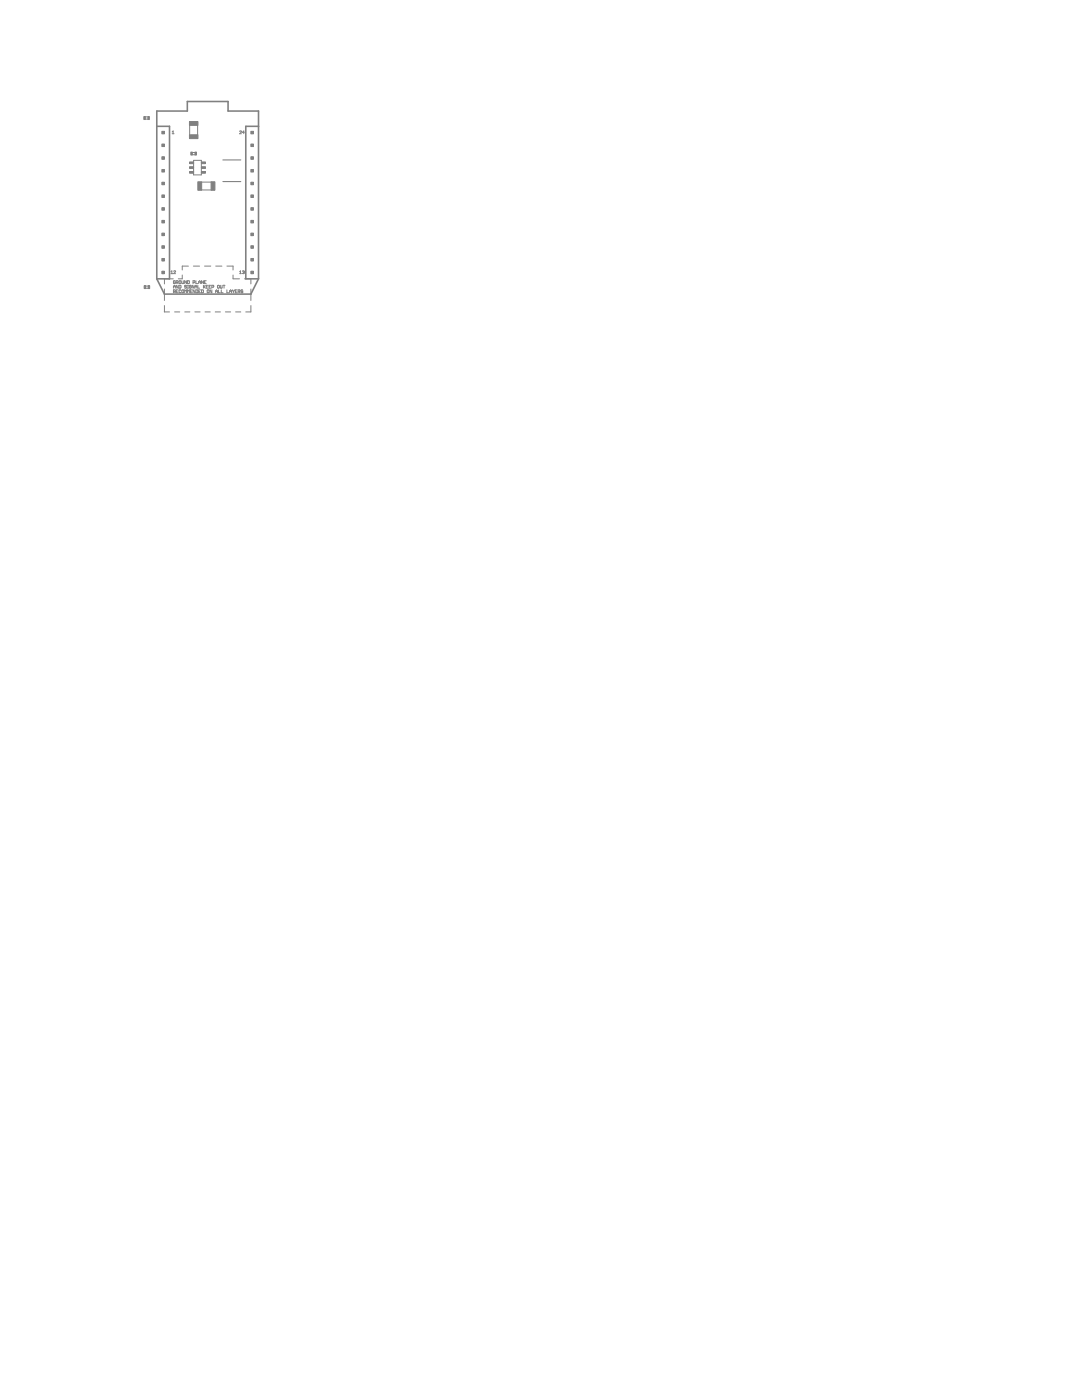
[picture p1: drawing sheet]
<svg xmlns="http://www.w3.org/2000/svg" width="216mm" height="279mm" viewBox="0 0 216 279" stroke-linecap="round" stroke-linejoin="round" font-family="sans-serif">
<g fill="none" stroke="#808080" stroke-width=".2">
<path d="M29 23.3h.5M29 23.8h.5M34.4 26.3l.1-.2v.6M34.4 26.7h.3M37.8 25v1.9M38.4 30.9h.5M38.4 30.4h.5M38.6 32h1.6v2.9h-1.6zM39.4 25v1.9M40.2 37.9h1.9M40.2 36.3h1.9M47.8 26.2h.4l-.4 .5h.4"/>
<path d="M48.7 26.4h-.3l.2-.3v.6M29.1 57.5h.4M29.1 57.1h.4M32.8 57.7v2.3M34.1 54.2l.2-.1v.5M34.1 54.6h.4M34.6 55.6h-1.8v1.1M34.6 57.5v-.4l.2-.2 .2 .2v.4M34.6 58.2l.4-.1-.1-.3h-.3v.6M34.6 57.2h.4M34.6 54.1h.4l-.4 .5h.4M34.8 58.2l.2 .2"/>
<path d="M35 56.1l-.1-.1-.3 .1 .1 .5 .3-.1v-.2h-.2M35.2 56.4l.3-.1v-.3h-.3v.6M35.2 58.1h.1M35.3 56.4l.2 .2M35.5 56.9v.6l-.3-.6v.6M35.5 57.8h-.3v.6h.3M35.7 56.9l.4 .1-.1 .5h-.3zM35.8 56l.3 .1-.1 .5-.3-.1zM36.1 58l-.1-.2-.3 .2 .1 .4 .3-.1M36.3 56l.1 .6 .3-.1v-.5M36.4 54.9v.7h-.8M36.4 57.8l.3 .2-.1 .4-.3-.1z"/>
<path d="M36.9 58.4v-.6l.1 .2 .2-.2v.6M37.2 56v.6l-.3-.6v.6M37.2 57l-.3-.1v.2l.3 .3-.1 .1-.2-.1M37.4 56l.4 .1-.1 .5h-.3zM37.4 58.4v-.6l.2 .2 .2-.2v.6M37.4 57.5h.2M37.4 56.9h.2M37.5 56.9v.6M37.6 53.1h-1.2v.8M38 58.1h.2M38.2 57l-.1-.1-.3 .1 .1 .5 .3-.1v-.2h-.2M38.4 57.8h-.4v.6h.4"/>
<path d="M38.5 56.4l.4-.1-.1-.3h-.3v.6M38.6 53.1h1.2M38.7 56.9v.6l-.3-.6v.6M38.9 57.8v.6l-.4-.6v.6M38.9 57.5v-.4l.2-.2 .2 .2v.4M38.9 57.2h.4M39.1 56v.6h.4M39.1 57.8l.4 .2-.1 .4h-.3zM39.5 56.9v.6h.3M39.6 56.3h.4M39.6 56.6v-.4l.2-.2 .2 .2v.4M39.6 58.1h.2"/>
<path d="M40 57.8h-.4v.6h.4M40.2 57.8l.4 .2-.1 .4h-.3zM40.6 56v.6l-.4-.6v.6M40.6 56.9v.6M40.7 57.2l.3 .3M40.8 56.3h.2M40.8 53.1h1.3M41 56.9l-.4 .4M41.1 56h-.3v.6h.3M41.1 57.2h.2M41.4 57.8l.3 .2-.1 .4-.3-.1zM41.5 56.9h-.4v.6h.4"/>
<path d="M41.7 57.2h.2M42.1 56.9h-.4v.6h.4M42.3 57.3l.4-.1-.2-.3h-.2v.6M42.3 57.8v.6l-.4-.6v.6M43 58.4v-.4l.2-.2 .2 .2v.4M43 58.1h.4M43.1 53.1h1.2M43.4 57l.1-.1 .3 .1-.1 .5-.3-.1zM43.6 57.8v.6h.4M44 56.9v.6l.3-.1v-.5M44.2 57.8v.6h.3M44.5 56.9h.4"/>
<path d="M44.7 56.9v.6M45.3 57.8v.6h.3M45.3 53.1h1.2v.8M45.8 58.1h.4M45.8 58.4v-.4l.2-.2 .2 .2v.4M46.4 57.8l.2 .3M46.5 54.9v.7h1.3M46.6 58.1v.3M46.8 57.8l-.2 .3M46.9 58.1h.2M47.3 57.8h-.4v.6h.4M47.5 58.2l.4-.1-.1-.3h-.3v.6"/>
<path d="M47.7 58.2l.2 .2M47.8 54.6h.4M47.8 54.2l.2-.1v.5M48.4 54.1h.2h.1l-.1 .2M48.5 58l-.3-.2-.1 .2 .4 .3-.2 .1-.2-.1M48.6 54.3h.1M48.6 54.3l.1 .1-.1 .2-.2-.1M48.8 55.6h1.3v1.1M50.1 57.7v2.3M32.8 61v1.3h1M34.8 62.3h1.1M36.9 62.3h1"/>
<path d="M38.9 62.3h1M40.9 62.3h1.1M42.9 62.3h1.1M45 62.3h1M47 62.3h1M50.1 61v1.3h-1.1"/>
</g>
<g fill="#808080" stroke="#808080" stroke-width=".2">
<path d="M42.1 36.3h.8v1.7h-.8z"/>
<path d="M39.5 36.3h.7v1.7h-.7z"/>
<path d="M37.8 24.3h1.7v.7h-1.7z"/>
<path d="M37.8 26.9h1.7v.8h-1.7z"/>
<path d="M32.3 41.4h.5v.6h-.5z"/>
<path d="M32.3 38.9h.5v.5h-.5z"/>
<path d="M32.3 36.4h.5v.5h-.5z"/>
<path d="M32.3 33.8h.5v.5h-.5z"/>
<path d="M32.3 31.3h.5v.5h-.5z"/>
<path d="M32.3 28.7h.5v.6h-.5z"/>
<path d="M32.3 26.2h.5v.5h-.5z"/>
<path d="M32.3 44h.5v.5h-.5z"/>
<path d="M32.3 46.5h.5v.5h-.5z"/>
<path d="M32.3 49h.5v.6h-.5z"/>
<path d="M32.3 51.6h.5v.5h-.5z"/>
<path d="M32.3 54.1h.5v.5h-.5z"/>
<path d="M50.1 38.9h.5v.5h-.5z"/>
<path d="M50.1 41.4h.5v.6h-.5z"/>
<path d="M50.1 44h.5v.5h-.5z"/>
<path d="M50.1 46.5h.5v.5h-.5z"/>
<path d="M50.1 49h.5v.6h-.5z"/>
<path d="M50.1 51.6h.5v.5h-.5z"/>
<path d="M50.1 54.1h.5v.5h-.5z"/>
<path d="M50.1 36.4h.5v.5h-.5z"/>
<path d="M50.1 33.8h.5v.5h-.5z"/>
<path d="M50.1 31.3h.5v.5h-.5z"/>
<path d="M50.1 28.7h.5v.6h-.5z"/>
<path d="M50.1 26.2h.5v.5h-.5z"/>
<path d="M28.7 23.3h.3v.6h-.3z"/>
<path d="M29.5 23.3h.3v.6h-.3z"/>
<path d="M29.6 57h.3v.6h-.3z"/>
<path d="M28.8 57h.3v.6h-.3z"/>
<path d="M40.2 33.3h.8v.3h-.8z"/>
<path d="M40.2 32.3h.8v.4h-.8z"/>
<path d="M40.2 34.2h.8v.4h-.8z"/>
<path d="M37.8 33.3h.8v.3h-.8z"/>
<path d="M37.8 34.2h.8v.4h-.8z"/>
<path d="M37.8 32.3h.8v.4h-.8z"/>
<path d="M38.9 30.4h.3v.5h-.3z"/>
<path d="M38.1 30.4h.3v.5h-.3z"/>
</g>
<path d="M31.3 25.2h2.5v30.4h-2.5M51.6 25.2h-2.6v30.4h2.6M31.3 55.6v-33.4h6.1v-1.9h8.1v1.9h6.1v33.4M31.3 55.6l1.5 3.1h17.3l1.5-3.1" fill="none" stroke="#808080" stroke-width=".32"/>
<path d="M44.5 36.2h3.5M44.5 31.9h3.5" fill="none" stroke="#808080" stroke-width=".21"/>
</svg>
